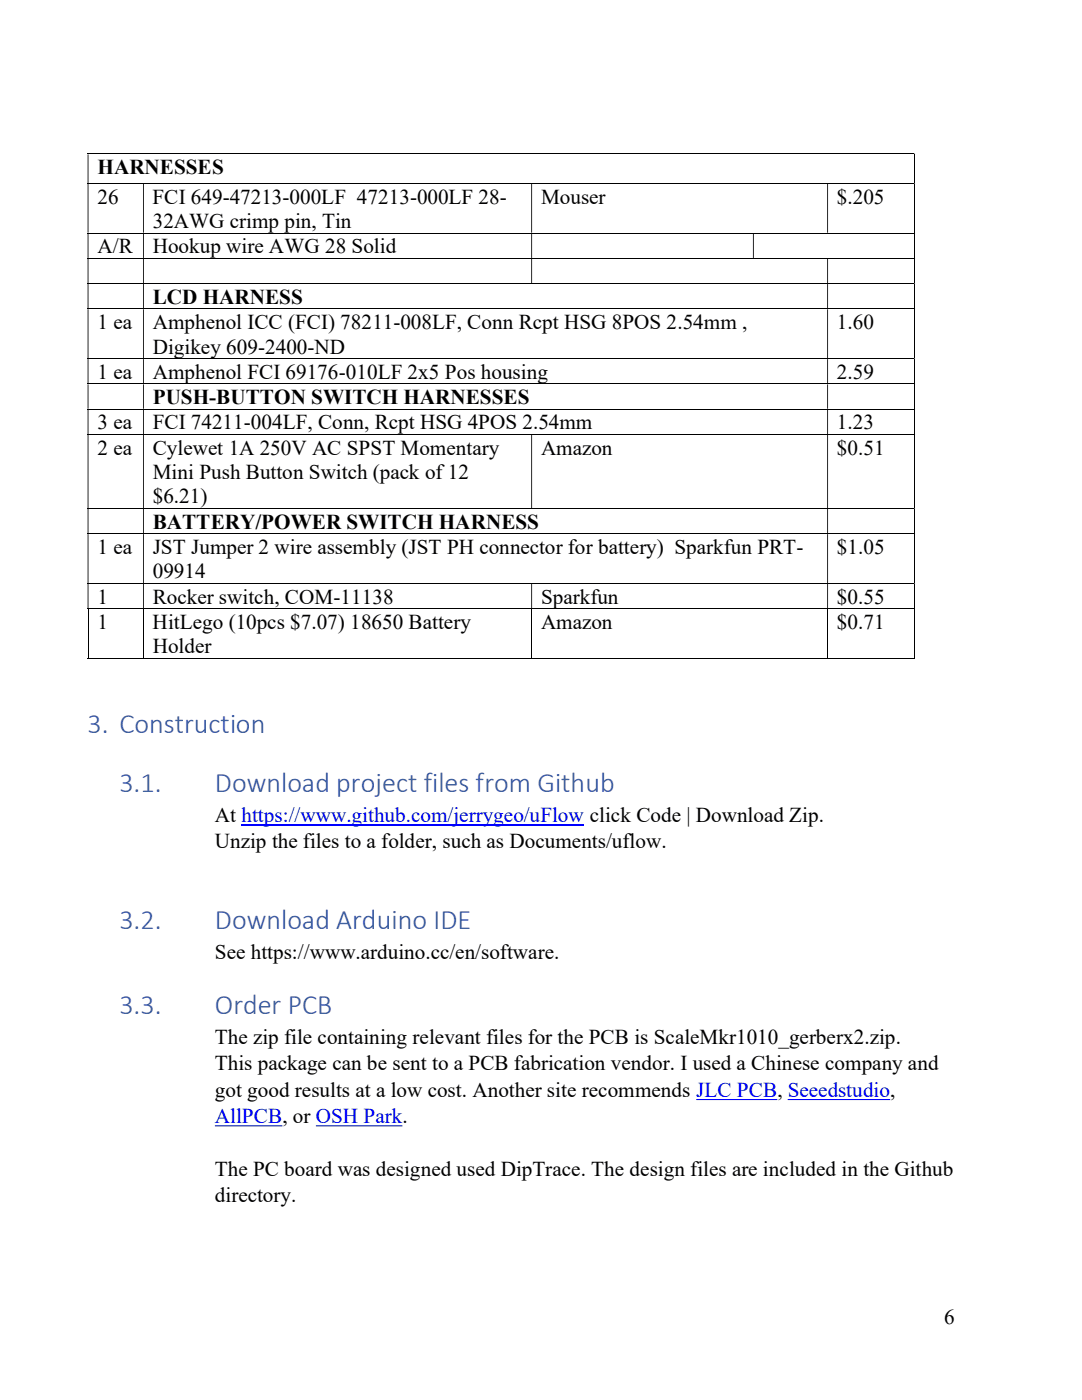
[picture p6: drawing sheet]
<svg xmlns="http://www.w3.org/2000/svg" width="216mm" height="279mm" viewBox="0 0 216 279" stroke-linecap="round" stroke-linejoin="round" font-family="sans-serif">
<defs><g id="words">
<g font-size="5.6" fill="#2f5496">
<text x="17.5" y="146.3">3. Construction</text>
<text x="23.8" y="158">3.1.</text>
<text x="42.9" y="158">Download project files from Github</text>
<text x="23.8" y="185.5">3.2.</text>
<text x="42.9" y="185.5">Download Arduino IDE</text>
<text x="23.8" y="202.4">3.3.</text>
<text x="42.9" y="202.4">Order PCB</text>
</g>
<g font-size="4.2">
<text x="19.5" y="34.8">HARNESSES</text>
<text x="19.5" y="40.6">26</text>
<text x="30.5" y="40.6">FCI 649-47213-000LF 47213-000LF 28-</text>
<text x="107.9" y="40.6">Mouser</text>
<text x="167" y="40.6">$.205</text>
<text x="30.5" y="45.5">32AWG crimp pin, Tin</text>
<text x="19.5" y="50.5">A/R</text>
<text x="30.5" y="50.5">Hookup wire AWG 28 Solid</text>
<text x="19.5" y="65.7">1 ea</text>
<text x="30.5" y="60.6">LCD HARNESS</text>
<text x="30.5" y="65.7">Amphenol ICC (FCI) 78211-008LF, Conn Rcpt HSG 8POS 2.54mm ,</text>
<text x="167" y="65.7">1.60</text>
<text x="30.5" y="70.6">Digikey 609-2400-ND</text>
<text x="19.5" y="75.6">1 ea</text>
<text x="30.5" y="75.6">Amphenol FCI 69176-010LF 2x5 Pos housing</text>
<text x="167" y="75.6">2.59</text>
<text x="30.5" y="80.6">PUSH-BUTTON SWITCH HARNESSES</text>
<text x="19.5" y="85.7">3 ea</text>
<text x="30.5" y="85.7">FCI 74211-004LF, Conn, Rcpt HSG 4POS 2.54mm</text>
<text x="167" y="85.7">1.23</text>
<text x="19.5" y="90.7">2 ea</text>
<text x="30.5" y="90.7">Cylewet 1A 250V AC SPST Momentary</text>
<text x="30.5" y="95.6">Mini Push Button Switch (pack of 12</text>
<text x="107.9" y="90.7">Amazon</text>
<text x="167" y="90.7">$0.51</text>
<text x="30.5" y="100.5">$6.21)</text>
<text x="30.5" y="105.5">BATTERY/POWER SWITCH HARNESS</text>
<text x="19.5" y="110.6">1 ea</text>
<text x="30.5" y="110.6">JST Jumper 2 wire assembly (JST PH connector for battery) Sparkfun PRT-</text>
<text x="167" y="110.6">$1.05</text>
<text x="30.5" y="115.4">09914</text>
<text x="19.5" y="120.5">1</text>
<text x="19.5" y="125.5">1</text>
<text x="30.5" y="125.5">HitLego (10pcs $7.07) 18650 Battery</text>
<text x="30.5" y="120.5">Rocker switch, COM-11138</text>
<text x="107.9" y="120.5">Sparkfun</text>
<text x="107.9" y="125.5">Amazon</text>
<text x="167" y="125.5">$0.71</text>
<text x="167" y="120.5">$0.55</text>
<text x="30.5" y="130.4">Holder</text>
<text x="42.9" y="164">At https://www.github.com/jerrygeo/uFlow click Code | Download Zip.</text>
<text x="42.9" y="169.2">Unzip the files to a folder, such as Documents/uflow.</text>
<text x="42.9" y="191.4">See https://www.arduino.cc/en/software.</text>
<text x="42.9" y="208.4">The zip file containing relevant files for the PCB is ScaleMkr1010_gerberx2.zip.</text>
<text x="42.9" y="213.6">This package can be sent to a PCB fabrication vendor. I used a Chinese company and</text>
<text x="42.9" y="218.9">got good results at a low cost. Another site recommends JLC PCB, Seeedstudio,</text>
<text x="42.9" y="234.7">The PC board was designed used DipTrace. The design files are included in the Github</text>
<text x="42.9" y="239.9">directory.</text>
<text x="188.4" y="264.2">6</text>
</g>
<text font-size="4.2" fill="#00f" x="42.9" y="224.1">AllPCB, or OSH Park.</text>
</g></defs>
<g fill="none" stroke="#000" stroke-width=".2">
<path d="M17.5 30.7h164.9M17.5 36.6h164.9M182.5 30.8v5.7M182.5 36.7v9.7M17.5 46.5h164.9M17.5 51.6h164.9M17.5 56.6h164.9M182.5 46.6v4.9M182.5 51.6v4.9M182.5 56.7v4.9M17.5 61.6h164.9M17.5 71.6h164.9"/>
<path d="M17.5 76.6h164.9M182.5 61.7v9.8M182.5 71.7v4.8M182.5 76.7v4.9M17.5 81.7h164.9M17.5 86.7h164.9M182.5 81.7v4.9M182.5 86.8v14.6M17.5 101.5h164.9M17.5 106.5h164.9M17.5 116.5h164.9M182.5 101.6v4.8"/>
<path d="M182.5 106.6v9.8M182.5 116.5v4.9M17.5 121.5h164.9M17.5 131.4h11M17.6 121.6v9.9M28.6 121.6v9.9M28.7 131.4h77.3M106.1 121.6v9.9M106.2 131.4h58.9M165.1 121.6v9.9M165.2 131.4h17.2M182.5 121.6v9.9"/>
</g>
<g fill="#000">
<path d="M182.4 30.6h.2v.2h-.2zM17.5 30.8h.2v5.7h-.2z" fill-rule="evenodd"/>
<path d="M182.4 36.5h.2v.2h-.2zM17.5 36.7h.2v9.7h-.2zM28.5 36.7h.2v9.7h-.2zM106 36.7h.2v9.7h-.2zM165.1 36.7h.1v9.7h-.1z" fill-rule="evenodd"/>
<path d="M182.4 46.4h.2v.2h-.2zM17.5 46.6h.2v4.9h-.2zM28.5 46.6h.2v4.9h-.2zM106 46.6h.2v4.9h-.2zM150.2 46.6h.2v4.9h-.2z" fill-rule="evenodd"/>
<path d="M182.4 51.5h.2v.1h-.2zM17.5 51.6h.2v4.9h-.2zM28.5 51.6h.2v4.9h-.2zM106 51.6h.2v4.9h-.2zM165.1 51.6h.1v4.9h-.1z" fill-rule="evenodd"/>
<path d="M182.4 56.5h.2v.2h-.2zM17.5 56.7h.2v4.9h-.2zM28.5 56.7h.2v4.9h-.2zM165.1 56.7h.1v4.9h-.1z" fill-rule="evenodd"/>
<path d="M182.4 61.6h.2v.1h-.2zM17.5 61.7h.2v9.8h-.2zM28.5 61.7h.2v9.8h-.2zM165.1 61.7h.1v9.8h-.1z" fill-rule="evenodd"/>
<path d="M182.4 71.5h.2v.2h-.2zM17.5 71.7h.2v4.8h-.2zM28.5 71.7h.2v4.8h-.2zM165.1 71.7h.1v4.8h-.1z" fill-rule="evenodd"/>
<path d="M182.4 76.5h.2v.2h-.2zM17.5 76.7h.2v4.9h-.2zM28.5 76.7h.2v4.9h-.2zM165.1 76.7h.1v4.9h-.1z" fill-rule="evenodd"/>
<path d="M182.4 81.6h.2v.1h-.2zM17.5 81.7h.2v4.9h-.2zM28.5 81.7h.2v4.9h-.2zM165.1 81.7h.1v4.9h-.1z" fill-rule="evenodd"/>
<path d="M182.4 86.6h.2v.2h-.2zM17.5 86.8h.2v14.6h-.2zM28.5 86.8h.2v14.6h-.2zM106 86.8h.2v14.6h-.2zM165.1 86.8h.1v14.6h-.1z" fill-rule="evenodd"/>
<path d="M182.4 101.4h.2v.2h-.2zM17.5 101.6h.2v4.8h-.2zM28.5 101.6h.2v4.8h-.2zM165.1 101.6h.1v4.8h-.1z" fill-rule="evenodd"/>
<path d="M182.4 106.4h.2v.2h-.2zM17.5 106.6h.2v9.8h-.2zM28.5 106.6h.2v9.8h-.2zM165.1 106.6h.1v9.8h-.1z" fill-rule="evenodd"/>
<path d="M182.4 116.4h.2v.1h-.2zM17.5 116.5h.2v4.9h-.2zM28.5 116.5h.2v4.9h-.2zM106 116.5h.2v4.9h-.2zM165.1 116.5h.1v4.9h-.1z" fill-rule="evenodd"/>
</g>
<path d="M182.4 121.4h.2v.2h-.2zM182.4 131.3h.2v.2h-.2z" fill="#000"/>
<path d="M48.2 164.6h68.4" fill="none" stroke="#00f" stroke-width=".21"/>
<g fill="#00f">
<path d="M138.9 219.3h16.2v.2h-16.2zM157.2 219.3h20.4v.2h-20.4z" fill-rule="evenodd"/>
<path d="M42.9 224.6h13.4v.2h-13.4zM63 224.6h17.3v.2h-17.3z" fill-rule="evenodd"/>
</g>
<use href="#words"/>
</svg>
